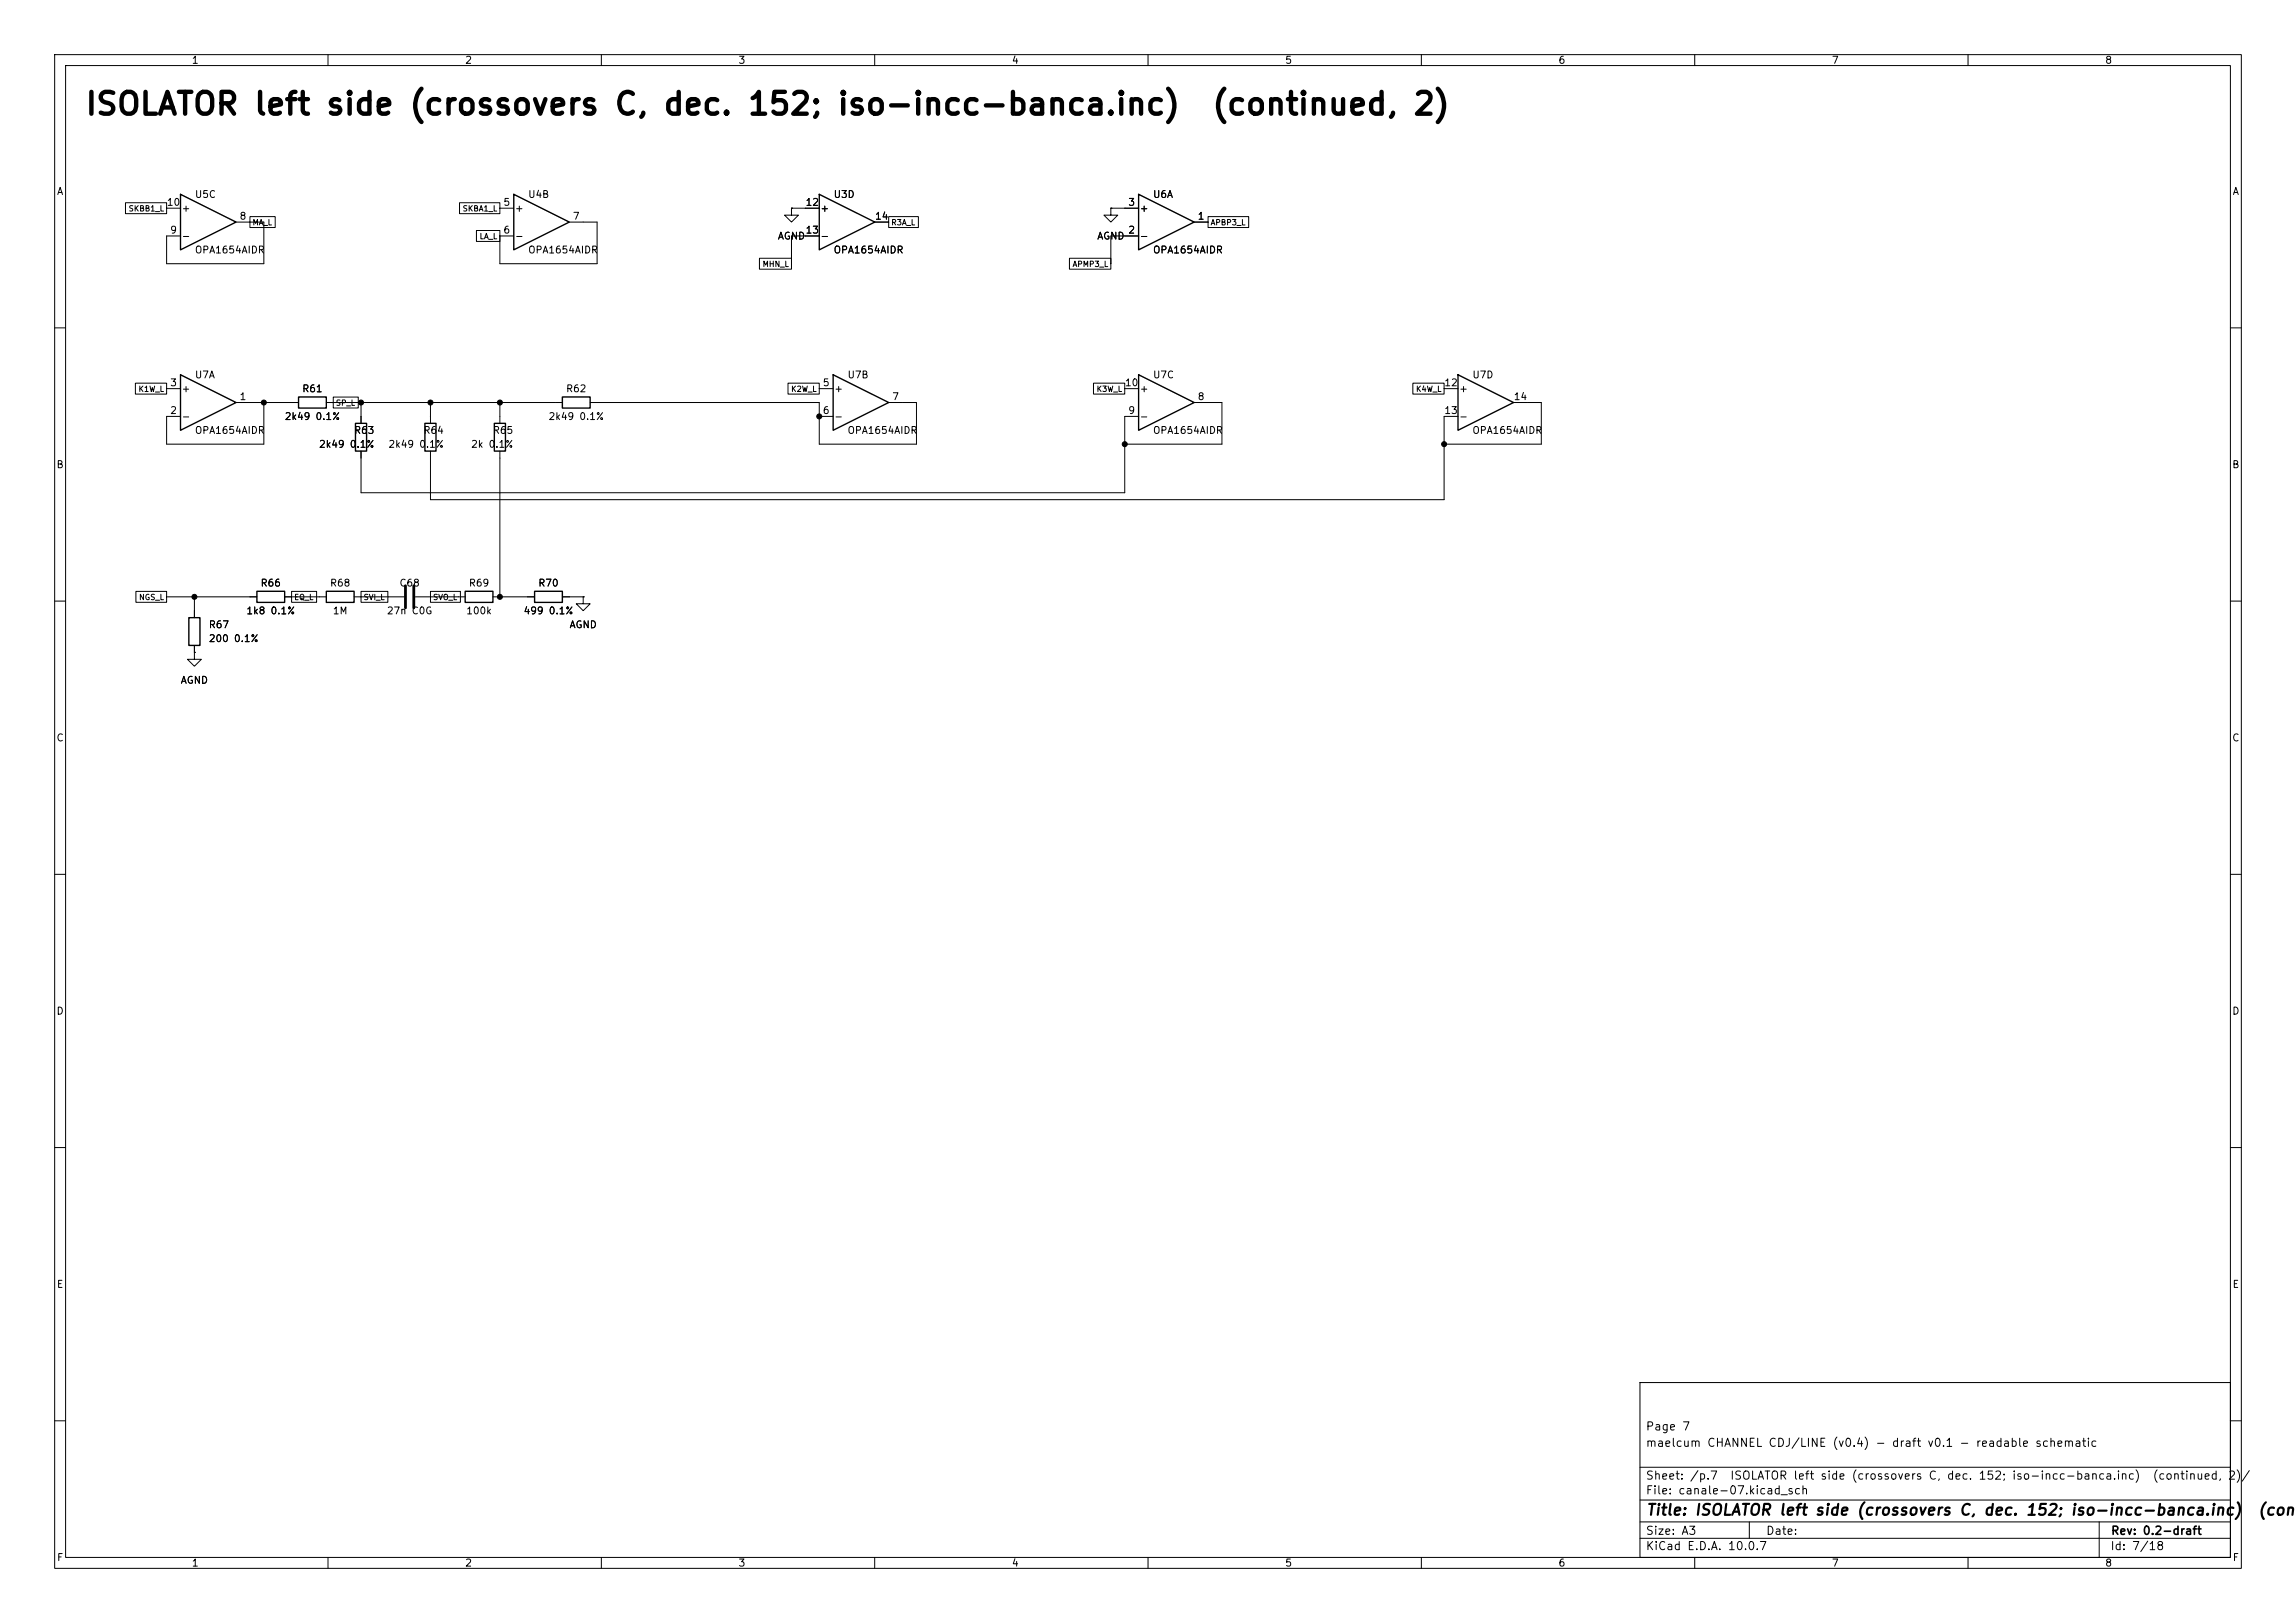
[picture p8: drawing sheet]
<svg xmlns="http://www.w3.org/2000/svg" width="420mm" height="297mm" viewBox="0 0 420 297" stroke-linecap="round" stroke-linejoin="round" font-family="sans-serif">
<defs><g id="words">
<g font-size="4">
<text x="15.4" y="22">ISOLATOR left side (crossovers C, dec. 152; iso-incc-banca.inc)</text>
<text x="221.5" y="22">(continued, 2)</text>
</g>
<g font-size="2">
<text x="301" y="277.8">Title: ISOLATOR left side (crossovers C, dec. 152; iso-incc-banca.inc)</text>
<text x="412.9" y="277.8">(conti</text>
</g>
<g font-size="1.5">
<text x="300.9" y="262.1">Page 7</text>
<text x="300.9" y="265.1">maelcum CHANNEL CDJ/LINE (v0.4) - draft v0.1 - readable schematic</text>
<text x="300.9" y="273.8">File: canale-07.kicad_sch</text>
<text x="300.9" y="271.1">Sheet: /p.7</text>
<text x="316.4" y="271.1">ISOLATOR left side (crossovers C, dec. 152; iso-incc-banca.inc)</text>
<text x="393.7" y="271.1">(continued, 2)/</text>
<text x="300.9" y="281.2">Size: A3</text>
<text x="322.9" y="281.2">Date:</text>
<text x="386" y="281.2">Rev: 0.2-draft</text>
<text x="300.9" y="284">KiCad E.D.A. 10.0.7</text>
<text x="385.9" y="284">Id: 7/18</text>
</g>
<g font-size="1.3">
<text x="35" y="12">1</text>
<text x="85" y="12">2</text>
<text x="135" y="12">3</text>
<text x="185" y="12">4</text>
<text x="235" y="12">5</text>
<text x="285" y="12">6</text>
<text x="335" y="12">7</text>
<text x="385" y="12">8</text>
<text x="10.3" y="36">A</text>
<text x="408.3" y="36">A</text>
<text x="30.4" y="38">10</text>
<text x="33.1" y="39.1">+</text>
<text x="35.5" y="36.5">U5C</text>
<text x="43.7" y="40.5">8</text>
<text x="92" y="38">5</text>
<text x="94.1" y="39.1">+</text>
<text x="96.5" y="36.5">U4B</text>
<text x="104.7" y="40.5">7</text>
<text x="147.3" y="38">12</text>
<text x="150" y="39.1">+</text>
<text x="152.4" y="36.5">U3D</text>
<text x="160" y="40.5">14</text>
<text x="206.3" y="38">3</text>
<text x="208.4" y="39.1">+</text>
<text x="210.8" y="36.5">U6A</text>
<text x="219" y="40.5">1</text>
<text x="31" y="43">9</text>
<text x="33.1" y="44.1">-</text>
<text x="35.5" y="46.7">OPA1654AIDR</text>
<text x="92" y="43">6</text>
<text x="94.1" y="44.1">-</text>
<text x="96.5" y="46.7">OPA1654AIDR</text>
<text x="142.2" y="44.1">AGND</text>
<text x="147.3" y="43">13</text>
<text x="150" y="44.1">-</text>
<text x="152.4" y="46.7">OPA1654AIDR</text>
<text x="200.6" y="44.1">AGND</text>
<text x="206.3" y="43">2</text>
<text x="208.4" y="44.1">-</text>
<text x="210.8" y="46.7">OPA1654AIDR</text>
<text x="31" y="71">3</text>
<text x="35.5" y="69.5">U7A</text>
<text x="150.4" y="71">5</text>
<text x="154.9" y="69.5">U7B</text>
<text x="205.7" y="71">10</text>
<text x="210.8" y="69.5">U7C</text>
<text x="264.1" y="71">12</text>
<text x="269.2" y="69.5">U7D</text>
<text x="31" y="76.1">2</text>
<text x="33.1" y="77.2">-</text>
<text x="33.1" y="72.1">+</text>
<text x="43.7" y="73.5">1</text>
<text x="52" y="77.2">2k49 0.1%</text>
<text x="55.2" y="72.1">R61</text>
<text x="100.2" y="77.2">2k49 0.1%</text>
<text x="103.4" y="72.1">R62</text>
<text x="150.4" y="76.1">6</text>
<text x="152.5" y="72.1">+</text>
<text x="152.5" y="77.2">-</text>
<text x="163.1" y="73.5">7</text>
<text x="206.3" y="76.1">9</text>
<text x="208.4" y="77.2">-</text>
<text x="208.4" y="72.1">+</text>
<text x="219" y="73.5">8</text>
<text x="264.1" y="76.1">13</text>
<text x="266.8" y="72.1">+</text>
<text x="266.8" y="77.2">-</text>
<text x="276.8" y="73.5">14</text>
<text x="35.5" y="79.7">OPA1654AIDR</text>
<text x="58.2" y="82.2">2k49 0.1%</text>
<text x="64.7" y="79.7">R63</text>
<text x="70.9" y="82.2">2k49 0.1%</text>
<text x="77.4" y="79.7">R64</text>
<text x="86.1" y="82.2">2k 0.1%</text>
<text x="90.1" y="79.7">R65</text>
<text x="154.9" y="79.7">OPA1654AIDR</text>
<text x="210.8" y="79.7">OPA1654AIDR</text>
<text x="269.2" y="79.7">OPA1654AIDR</text>
<text x="10.2" y="86">B</text>
<text x="408.2" y="86">B</text>
<text x="47.6" y="107.6">R66</text>
<text x="60.3" y="107.6">R68</text>
<text x="73" y="107.6">C68</text>
<text x="85.7" y="107.6">R69</text>
<text x="98.4" y="107.6">R70</text>
<text x="45" y="112.7">1k8 0.1%</text>
<text x="60.8" y="112.7">1M</text>
<text x="70.7" y="112.7">27n C0G</text>
<text x="85.2" y="112.7">100k</text>
<text x="95.7" y="112.7">499 0.1%</text>
<text x="38.1" y="115.3">R67</text>
<text x="38.1" y="117.8">200 0.1%</text>
<text x="104.1" y="115.3">AGND</text>
<text x="33" y="125.4">AGND</text>
<text x="10.2" y="136">C</text>
<text x="408.2" y="136">C</text>
<text x="10.2" y="186">D</text>
<text x="408.2" y="186">D</text>
<text x="10.3" y="236">E</text>
<text x="408.3" y="236">E</text>
<text x="10.3" y="286">F</text>
<text x="35" y="287">1</text>
<text x="85" y="287">2</text>
<text x="135" y="287">3</text>
<text x="185" y="287">4</text>
<text x="235" y="287">5</text>
<text x="285" y="287">6</text>
<text x="335" y="287">7</text>
<text x="385" y="287">8</text>
<text x="408.3" y="286">F</text>
</g>
<g font-size="1">
<text x="23.4" y="38.9">SKBB1_L</text>
<text x="46.1" y="41.5">MA_L</text>
<text x="84.5" y="38.9">SKBA1_L</text>
<text x="162.9" y="41.5">R3A_L</text>
<text x="221.4" y="41.5">APBP3_L</text>
<text x="87.6" y="44">LA_L</text>
<text x="139.4" y="49.1">MHN_L</text>
<text x="196.1" y="49.1">APMP3_L</text>
<text x="25.2" y="71.9">K1W_L</text>
<text x="144.6" y="71.9">K2W_L</text>
<text x="200.5" y="71.9">K3W_L</text>
<text x="258.9" y="71.9">K4W_L</text>
<text x="61.3" y="74.5">SP_L</text>
<text x="25.3" y="110">NGS_L</text>
<text x="53.7" y="110">EQ_L</text>
<text x="66.4" y="110">SVI_L</text>
<text x="79.1" y="110">SVO_L</text>
</g>
</g></defs>
<g fill="none" stroke="#000" stroke-width=".18">
<path d="M10 10h400v277h-400zM12 12h396v273h-396zM60 10v2M110 10v2M160 10v2M210 10v2M260 10v2M310 10v2M360 10v2M23 37.1h7.5v2h-7.5zM30.5 38.1h2.5M45.7 39.6h4.6v2h-4.6z"/>
<path d="M84.1 37.1h7.3v2h-7.3zM91.4 38.1h2.6M144.8 38.1v1.3h1.2l-1.2 1.2-1.3-1.2h1.3M144.8 38.1h.1M144.8 38.1h5.1M162.6 39.6h5.4v2h-5.4zM203.2 38.1v1.3h1.3l-1.3 1.2-1.3-1.2h1.3M203.2 38.1h.1M203.2 38.1h5.1M221 39.6h7.4v2h-7.4zM43.2 40.6h5.1v7.7h-17.8v-5.1h2.5M87.2 42.2h4.2v2h-4.2z"/>
<path d="M91.4 43.2h2.6M104.1 40.6h5.1v7.7h-17.8v-5.1M138.9 47.3h5.9v2h-5.9zM149.9 43.2h-5.1v5.1M160 40.6h2.6M195.6 47.3h7.6v2h-7.6zM208.3 43.2h-5.1v5.1M218.4 40.6h2.6M10 60h2M24.8 70.1h5.7v2h-5.7zM30.5 71.1h2.5M43.2 73.7h11.4"/>
<path d="M48.3 73.7v7.6h-17.8v-5.1h2.5M59.7 73.7h43.2M61 72.7h4.5v2h-4.5zM66 73.7v3.8M78.7 73.7v3.8M91.4 73.7v3.8M107.9 73.7h42v7.6h17.7v-7.6h-5M144.1 70.1h5.8v2h-5.8zM149.9 76.2h2.5M149.9 71.1h2.5M200 70.1h5.7v2h-5.7zM205.7 71.1h2.6"/>
<path d="M208.3 76.2h-2.6v14h-139.7v-7.6M218.4 73.7h5.1v7.6h-17.8M258.4 70.1h5.8v2h-5.8zM264.2 71.1h2.5M266.7 76.2h-2.5v15.2h-185.5v-8.8M276.9 73.7h5v7.6h-17.7M408 60h2M91.4 82.6v26.6M10 110h2M24.9 108.2h5.6v2h-5.6zM30.5 109.2h16.5M35.6 119.4v1.3h1.2l-1.2 1.2-1.3-1.2h1.3"/>
<path d="M35.6 119.4h.1M35.6 109.2v3.8M35.6 118.1v1.3M52.1 109.2h7.6M53.3 108.2h4.6v2h-4.6zM64.8 109.2h9.1M66 108.2h4.9v2h-4.9zM75.9 109.2h9.2M78.7 108.2h5.5v2h-5.5zM90.2 109.2h7.6M102.9 109.2h3.8M106.7 109.2v1.3h1.2l-1.2 1.3-1.3-1.3h1.3"/>
<path d="M106.7 109.2h.1M408 110h2M10 160h2M408 160h2M10 210h2M408 210h2M300 253h108v32h-108zM10 260h2M300 278.5h108M300 274.5h108M300 268.5h108M320 278.5v3"/>
<path d="M384 278.5v6.5M408 260h2M60 285v2M110 285v2M160 285v2M210 285v2M260 285v2M300 281.5h108M310 285v2M360 285v2"/>
</g>
<g fill="none" stroke="#000" stroke-width=".25">
<path d="M33 35.6l10.2 5-10.2 5.1zM94 35.6l10.1 5-10.1 5.1zM149.9 35.6l10.1 5-10.1 5.1zM208.3 35.6l10.1 5-10.1 5.1zM33 68.6l10.2 5.1-10.2 5zM54.6 72.6h5.1v2.1h-5.1zM65 77.5h2.1v5.1h-2.1zM77.7 77.5h2.1v5.1h-2.1zM90.4 77.5h2.1v5.1h-2.1zM102.9 72.6h5v2.1h-5zM152.4 68.6l10.2 5.1-10.2 5zM208.3 68.6l10.1 5.1-10.1 5z"/>
<path d="M266.7 68.6l10.2 5.1-10.2 5zM34.5 113h2.1v5.1h-2.1zM47 108.2h5.1v2h-5.1zM59.7 108.2h5.1v2h-5.1zM85.1 108.2h5.1v2h-5.1zM97.8 108.2h5.1v2h-5.1z"/>
</g>
<path d="M74.2 107.2v4.1M75.7 107.2v4.1" fill="none" stroke="#000" stroke-width=".51"/>
<g fill="#000" stroke="#000" stroke-width=".18">
<circle cx="48.3" cy="73.7" r=".46"/>
<circle cx="66" cy="73.7" r=".46"/>
<circle cx="78.7" cy="73.7" r=".46"/>
<circle cx="91.4" cy="73.7" r=".46"/>
<circle cx="149.9" cy="76.2" r=".46"/>
<circle cx="205.7" cy="81.3" r=".46"/>
<circle cx="264.2" cy="81.3" r=".46"/>
<circle cx="35.6" cy="109.2" r=".46"/>
<circle cx="91.4" cy="109.2" r=".46"/>
</g>
<use href="#words"/>
</svg>
